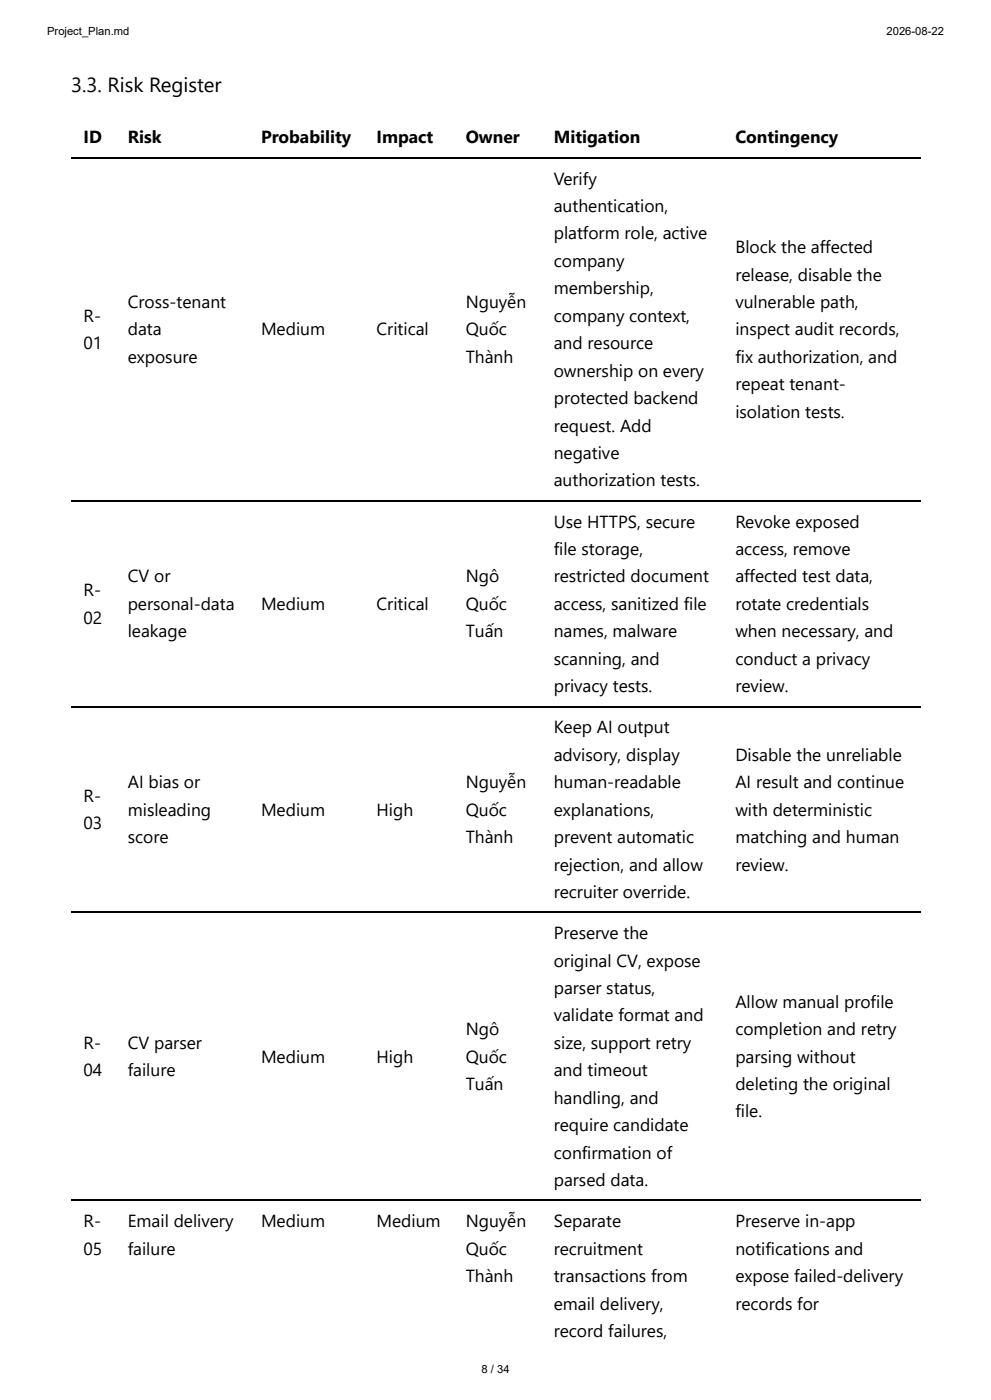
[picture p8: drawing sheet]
<svg xmlns="http://www.w3.org/2000/svg" width="210mm" height="297mm" viewBox="0 0 210 297" stroke-linecap="round" stroke-linejoin="round" font-family="sans-serif">
<defs><g id="words">
<text font-size="4.3" x="15.1" y="19.6">3.3. Risk Register</text>
<g font-size="3.7">
<text x="17.7" y="30.4">ID</text>
<text x="27.1" y="30.4">Risk</text>
<text x="55.4" y="30.4">Probability</text>
<text x="79.9" y="30.4">Impact</text>
<text x="98.8" y="30.4">Owner</text>
<text x="117.5" y="30.4">Mitigation</text>
<text x="156" y="30.4">Contingency</text>
<text x="117.5" y="39.2">Verify</text>
<text x="117.5" y="45">authentication,</text>
<text x="117.5" y="50.8">platform role, active</text>
<text x="156" y="53.7">Block the affected</text>
<text x="117.5" y="56.6">company</text>
<text x="156" y="59.5">release, disable the</text>
<text x="27.1" y="65.4">Cross-tenant</text>
<text x="98.8" y="65.4">Nguyễn</text>
<text x="117.5" y="62.4">membership,</text>
<text x="156" y="65.4">vulnerable path,</text>
<text x="17.7" y="68.3">R-</text>
<text x="27.1" y="71.2">data</text>
<text x="55.4" y="71.2">Medium</text>
<text x="79.9" y="71.2">Critical</text>
<text x="98.8" y="71.2">Quốc</text>
<text x="117.5" y="68.3">company context,</text>
<text x="156" y="71.2">inspect audit records,</text>
<text x="17.7" y="74.1">01</text>
<text x="27.1" y="77">exposure</text>
<text x="98.8" y="77">Thành</text>
<text x="117.5" y="74.1">and resource</text>
<text x="156" y="77">fix authorization, and</text>
<text x="117.5" y="79.9">ownership on every</text>
<text x="156" y="82.8">repeat tenant-</text>
<text x="117.5" y="85.7">protected backend</text>
<text x="156" y="88.6">isolation tests.</text>
<text x="117.5" y="91.5">request. Add</text>
<text x="117.5" y="97.4">negative</text>
<text x="117.5" y="103.2">authorization tests.</text>
<text x="117.5" y="111.9">Use HTTPS, secure</text>
<text x="156" y="111.9">Revoke exposed</text>
<text x="117.5" y="117.7">file storage,</text>
<text x="156" y="117.7">access, remove</text>
<text x="27.1" y="123.6">CV or</text>
<text x="98.8" y="123.6">Ngô</text>
<text x="117.5" y="123.6">restricted document</text>
<text x="156" y="123.6">affected test data,</text>
<text x="17.7" y="126.5">R-</text>
<text x="27.1" y="129.4">personal-data</text>
<text x="55.4" y="129.4">Medium</text>
<text x="79.9" y="129.4">Critical</text>
<text x="98.8" y="129.4">Quốc</text>
<text x="117.5" y="129.4">access, sanitized file</text>
<text x="156" y="129.4">rotate credentials</text>
<text x="17.7" y="132.3">02</text>
<text x="27.1" y="135.2">leakage</text>
<text x="98.8" y="135.2">Tuấn</text>
<text x="117.5" y="135.2">names, malware</text>
<text x="156" y="135.2">when necessary, and</text>
<text x="117.5" y="141">scanning, and</text>
<text x="156" y="141">conduct a privacy</text>
<text x="117.5" y="146.8">privacy tests.</text>
<text x="156" y="146.8">review.</text>
<text x="117.5" y="155.6">Keep AI output</text>
<text x="117.5" y="161.4">advisory, display</text>
<text x="156" y="161.4">Disable the unreliable</text>
<text x="27.1" y="167.2">AI bias or</text>
<text x="98.8" y="167.2">Nguyễn</text>
<text x="117.5" y="167.2">human-readable</text>
<text x="156" y="167.2">AI result and continue</text>
<text x="17.7" y="170.1">R-</text>
<text x="27.1" y="173">misleading</text>
<text x="55.4" y="173">Medium</text>
<text x="79.9" y="173">High</text>
<text x="98.8" y="173">Quốc</text>
<text x="117.5" y="173">explanations,</text>
<text x="156" y="173">with deterministic</text>
<text x="17.7" y="175.9">03</text>
<text x="27.1" y="178.9">score</text>
<text x="98.8" y="178.9">Thành</text>
<text x="117.5" y="178.9">prevent automatic</text>
<text x="156" y="178.9">matching and human</text>
<text x="117.5" y="184.7">rejection, and allow</text>
<text x="156" y="184.7">review.</text>
<text x="117.5" y="190.5">recruiter override.</text>
<text x="117.5" y="199.2">Preserve the</text>
<text x="117.5" y="205.1">original CV, expose</text>
<text x="117.5" y="210.9">parser status,</text>
<text x="156" y="213.8">Allow manual profile</text>
<text x="98.8" y="219.6">Ngô</text>
<text x="117.5" y="216.7">validate format and</text>
<text x="156" y="219.6">completion and retry</text>
<text x="17.7" y="222.5">R-</text>
<text x="27.1" y="222.5">CV parser</text>
<text x="55.4" y="225.4">Medium</text>
<text x="79.9" y="225.4">High</text>
<text x="98.8" y="225.4">Quốc</text>
<text x="117.5" y="222.5">size, support retry</text>
<text x="156" y="225.4">parsing without</text>
<text x="17.7" y="228.3">04</text>
<text x="27.1" y="228.3">failure</text>
<text x="98.8" y="231.2">Tuấn</text>
<text x="117.5" y="228.3">and timeout</text>
<text x="156" y="231.2">deleting the original</text>
<text x="117.5" y="234.2">handling, and</text>
<text x="117.5" y="240">require candidate</text>
<text x="156" y="237.1">file.</text>
<text x="117.5" y="245.8">confirmation of</text>
<text x="117.5" y="251.6">parsed data.</text>
<text x="17.7" y="260.4">R-</text>
<text x="27.1" y="260.4">Email delivery</text>
<text x="55.4" y="260.4">Medium</text>
<text x="79.9" y="260.4">Medium</text>
<text x="98.8" y="260.4">Nguyễn</text>
<text x="117.5" y="260.4">Separate</text>
<text x="156" y="260.4">Preserve in-app</text>
<text x="17.7" y="266.2">05</text>
<text x="27.1" y="266.2">failure</text>
<text x="98.8" y="266.2">Quốc</text>
<text x="117.5" y="266.2">recruitment</text>
<text x="156" y="266.2">notifications and</text>
<text x="98.8" y="272">Thành</text>
<text x="117.5" y="272">transactions from</text>
<text x="156" y="272">expose failed-delivery</text>
<text x="117.5" y="277.8">email delivery,</text>
<text x="156" y="277.8">records for</text>
<text x="117.5" y="283.6">record failures,</text>
</g>
<g font-size="2.4">
<text x="10" y="7.4">Project_Plan.md</text>
<text x="188.1" y="7.4">2026-08-22</text>
<text x="102.1" y="291.3">8 / 34</text>
</g>
</g></defs>
<path d="M15.1 33.5h180.2M15.1 106.2h180.2M15.1 149.9h180.2M15.1 193.5h180.2M15.1 254.7h180.2" fill="none" stroke="#000" stroke-width=".26"/>
<use href="#words"/>
</svg>
